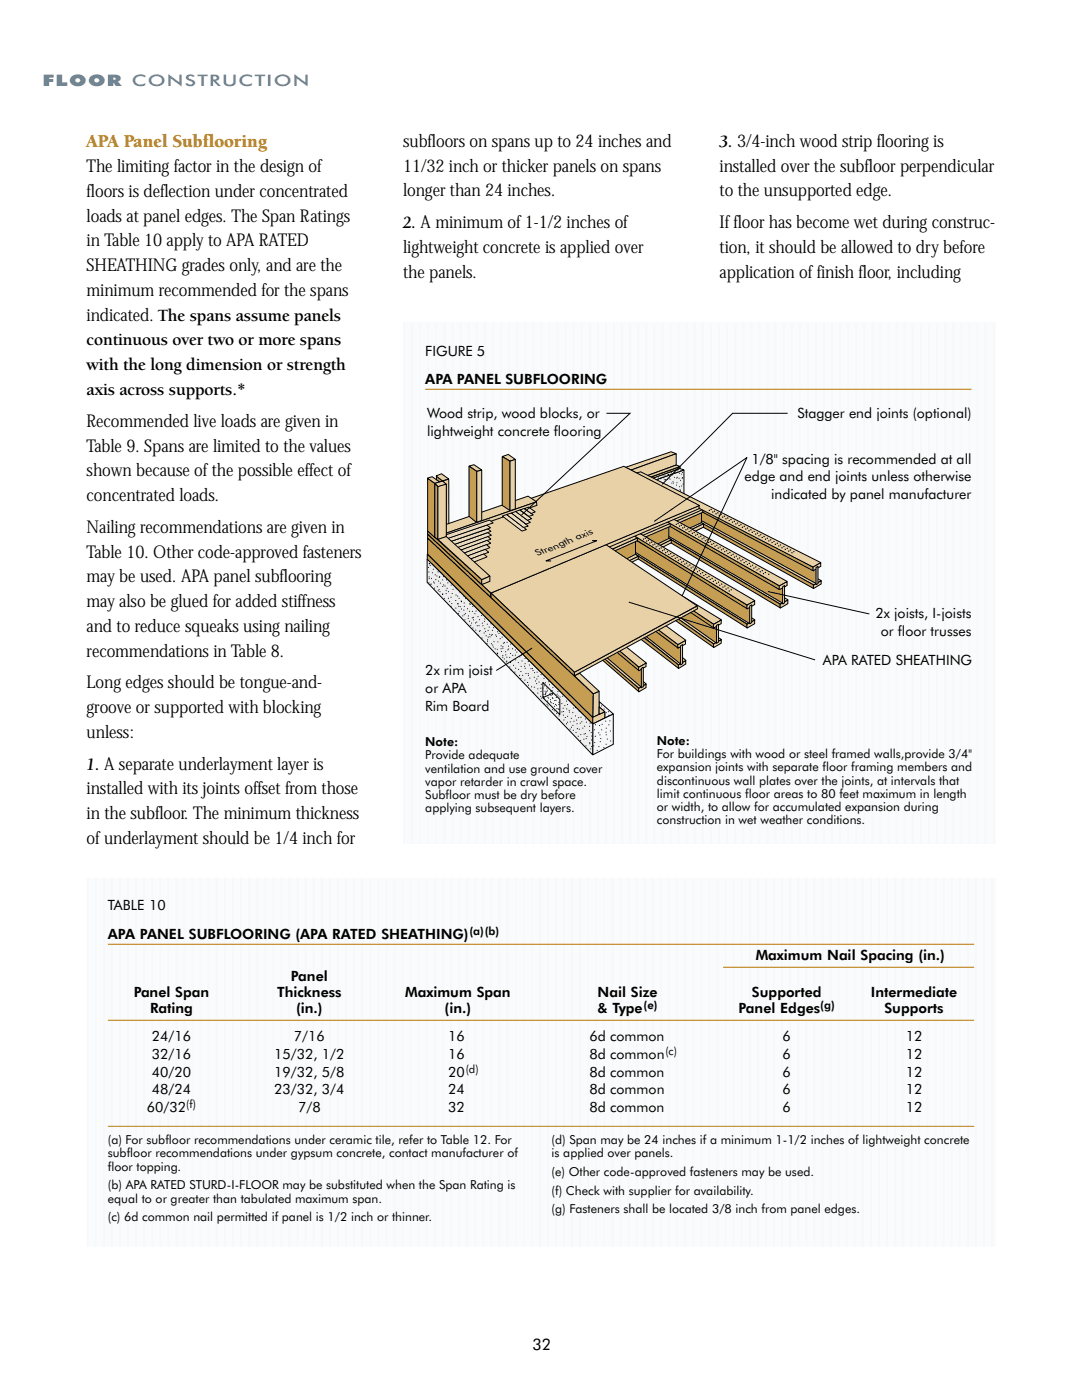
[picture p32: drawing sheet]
<svg xmlns="http://www.w3.org/2000/svg" width="216mm" height="279mm" viewBox="0 0 216 279" stroke-linecap="round" stroke-linejoin="round" font-family="sans-serif">
<defs><g id="words">
<text font-size="3.7" fill="#b87300" x="17.3" y="29.4">APA Panel Subflooring</text>
<g font-size="3.5">
<text x="80.4" y="29.3">subfloors on spans up to 24 inches and</text>
<text x="143.6" y="29.3">3. 3/4-inch wood strip flooring is</text>
<text x="17.3" y="34.4">The limiting factor in the design of</text>
<text x="80.4" y="34.2">11/32 inch or thicker panels on spans</text>
<text x="143.6" y="34.2">installed over the subfloor perpendicular</text>
<text x="17.3" y="39.3">floors is deflection under concentrated</text>
<text x="80.4" y="39.2">longer than 24 inches.</text>
<text x="143.6" y="39.2">to the unsupported edge.</text>
<text x="17.3" y="44.3">loads at panel edges. The Span Ratings</text>
<text x="80.4" y="45.5">2. A minimum of 1-1/2 inches of</text>
<text x="143.6" y="45.5">If floor has become wet during construc-</text>
<text x="17.3" y="49.2">in Table 10 apply to APA RATED</text>
<text x="80.4" y="50.5">lightweight concrete is applied over</text>
<text x="143.6" y="50.5">tion, it should be allowed to dry before</text>
<text x="17.3" y="54.1">SHEATHING grades only, and are the</text>
<text x="17.3" y="59.1">minimum recommended for the spans</text>
<text x="80.4" y="55.4">thepanels.</text>
<text x="143.6" y="55.4">application of finish floor, including</text>
<text x="17.3" y="64">indicated. The spans assume panels</text>
<text x="17.3" y="68.9">continuous over two or more spans</text>
<text x="17.3" y="73.9">with the long dimension or strength</text>
<text x="17.3" y="78.8">axis across supports.*</text>
<text x="17.3" y="85.2">Recommended live loads are given in</text>
<text x="17.3" y="90.1">Table 9. Spans are limited to the values</text>
<text x="17.3" y="95.1">shown because of the possible effect of</text>
<text x="17.3" y="100">concentrated loads.</text>
<text x="17.3" y="106.3">Nailing recommendations are given in</text>
<text x="17.3" y="111.3">Table 10. Other code-approved fasteners</text>
<text x="17.3" y="116.2">may be used. APA panel subflooring</text>
<text x="17.3" y="121.2">may also be glued for added stiffness</text>
<text x="17.3" y="126.1">and to reduce squeaks using nailing</text>
<text x="17.3" y="131">recommendations in Table 8.</text>
<text x="17.3" y="137.4">Long edges should be tongue-and-</text>
<text x="17.3" y="142.3">groove or supported with blocking</text>
<text x="17.3" y="147.3">unless:</text>
<text x="17.3" y="153.6">1. A separate underlayment layer is</text>
<text x="17.3" y="158.6">installed with its joints offset from those</text>
<text x="17.3" y="163.5">in the subfloor. The minimum thickness</text>
<text x="17.3" y="168.4">of underlayment should be 1/4 inch for</text>
</g>
<text font-size="3.2" fill="#508eb9" x="8.5" y="17.1">FLOOR CONSTRUCTION</text>
<text font-size="3.2" x="106.3" y="269.5">32</text>
<g font-size="2.8">
<text x="84.9" y="71">FIGURE 5</text>
<text x="84.9" y="76.6">APA PANEL SUBFLOORING</text>
<text x="85.2" y="83.5">Wood strip, wood blocks, or</text>
<text x="159.1" y="83.4">Stagger end joints (optional)</text>
<text x="85.2" y="87">lightweight concrete flooring</text>
<text x="149.9" y="92.6">1/8&quot; spacing is recommended at all</text>
<text x="148.6" y="96.1">edge and end joints unless otherwise</text>
<text x="153.9" y="99.6">indicated by panel manufacturer</text>
<text x="174.7" y="123.4">2x joists, I-joists</text>
<text x="175.7" y="126.9">or floor trusses</text>
<text x="84.9" y="134.8">2x rim joist</text>
<text x="164.2" y="132.8">APA RATED SHEATHING</text>
<text x="84.9" y="138.3">or APA</text>
<text x="84.9" y="141.8">Rim Board</text>
<text x="21.5" y="181.7">TABLE 10</text>
<text x="21.5" y="187.3">APA PANEL SUBFLOORING (APA RATED SHEATHING)</text>
<text x="150.8" y="191.6">Maximum Nail Spacing (in.)</text>
<text x="58.1" y="195.8">Panel</text>
<text x="26.7" y="199">Panel Span</text>
<text x="29.9" y="202.2">Rating</text>
<text x="55.3" y="199">Thickness</text>
<text x="59.1" y="202.2">(in.)</text>
<text x="80.8" y="199">Maximum Span</text>
<text x="88.7" y="202.2">(in.)</text>
<text x="119.2" y="202.2">&amp; Type</text>
<text x="119.2" y="199">Nail Size</text>
<text x="147.4" y="202.2">Panel Edges</text>
<text x="150" y="199">Supported</text>
<text x="173.8" y="199">Intermediate</text>
<text x="176.5" y="202.2">Supports</text>
<text x="30.3" y="207.8">24/16</text>
<text x="58.7" y="207.8">7/16</text>
<text x="89.4" y="207.8">16</text>
<text x="117.7" y="207.8">6d common</text>
<text x="156.2" y="207.8">6</text>
<text x="180.7" y="207.8">12</text>
<text x="30.3" y="214.9">40/20</text>
<text x="30.3" y="211.3">32/16</text>
<text x="54.7" y="214.9">19/32, 5/8</text>
<text x="54.7" y="211.3">15/32, 1/2</text>
<text x="89.4" y="214.9">20</text>
<text x="89.4" y="211.3">16</text>
<text x="117.7" y="214.9">8d common</text>
<text x="117.7" y="211.3">8d common</text>
<text x="156.2" y="214.9">6</text>
<text x="156.2" y="211.3">6</text>
<text x="180.7" y="214.9">12</text>
<text x="180.7" y="211.3">12</text>
<text x="29.3" y="221.9">60/32</text>
<text x="30.3" y="218.4">48/24</text>
<text x="54.7" y="218.4">23/32, 3/4</text>
<text x="59.5" y="221.9">7/8</text>
<text x="89.4" y="221.9">32</text>
<text x="89.4" y="218.4">24</text>
<text x="117.7" y="221.9">8d common</text>
<text x="117.7" y="218.4">8d common</text>
<text x="156.2" y="221.9">6</text>
<text x="156.2" y="218.4">6</text>
<text x="180.7" y="221.9">12</text>
<text x="180.7" y="218.4">12</text>
</g>
<g font-size="2.5">
<text x="84.9" y="148.9">Note:</text>
<text x="131.1" y="148.6">Note:</text>
<text x="84.9" y="151.5">Provide adequate</text>
<text x="84.9" y="154.2">ventilation and use ground cover</text>
<text x="131.1" y="151.3">For buildings with wood or steel framed walls,provide 3/4&quot;</text>
<text x="131.1" y="153.9">expansion joints with separate floor framing members and</text>
<text x="84.9" y="156.8">vapor retarder in crawl space.</text>
<text x="84.9" y="159.5">Subfloor must be dry before</text>
<text x="131.1" y="156.6">discontinuous wall plates over the joints, at intervals that</text>
<text x="131.1" y="159.2">limit continuous floor areas to 80 feet maximum in length</text>
<text x="131.1" y="161.9">or width, to allow for accumulated expansion during</text>
<text x="84.9" y="162.1">applying subsequent layers.</text>
<text x="131.1" y="164.5">construction in wet weather conditions.</text>
<text x="21.5" y="228.4">(a) For subfloor recommendations under ceramic tile, refer to Table 12. For</text>
<text x="21.5" y="231">subfloor recommendations under gypsum concrete, contact manufacturer of</text>
<text x="21.5" y="233.6">floor topping.</text>
<text x="110.1" y="228.4">(d) Span may be 24 inches if a minimum 1-1/2 inches of lightweight concrete</text>
<text x="110.1" y="231">is applied over panels.</text>
<text x="21.5" y="237.3">(b) APA RATED STURD-I-FLOOR may be substituted when the Span Rating is</text>
<text x="21.5" y="240">equal to or greater than tabulated maximum span.</text>
<text x="110.1" y="234.7">(e) Other code-approved fasteners may be used.</text>
<text x="110.1" y="238.4">(f) Check with supplier for availability.</text>
<text x="21.5" y="243.7">(c) 6d common nail permitted if panel is 1/2 inch or thinner.</text>
<text x="110.1" y="242.1">(g) Fasteners shall be located 3/8 inch from panel edges.</text>
</g>
<g font-size="2.3">
<text x="93.7" y="186.6">(a)(b)</text>
<text x="128.4" y="201.5">(e)</text>
<text x="163.7" y="201.5">(g)</text>
<text x="92.9" y="214.2">(d)</text>
<text x="132.8" y="210.6">(c)</text>
<text x="37.2" y="221.2">(f)</text>
</g>
<text font-size="1.8" x="107.3" y="111" transform="rotate(-22 107.3 111)">Strength axis</text>
</g></defs>
<path d="M80.6 64.3h118.1v104h-118.1z" fill="#fafbfc"/>
<g fill="none" stroke="#f7f8fa" stroke-width=".35">
<path d="M80.6 64.3v104M82.2 64.3v104M83.9 64.3v104M85.5 64.3v104M87.1 64.3v104M88.7 64.3v104M90.3 64.3v104M91.9 64.3v104M93.5 64.3v104M95.1 64.3v104M96.7 64.3v104M98.4 64.3v104"/>
<path d="M100 64.3v104M101.6 64.3v104M103.2 64.3v104M104.8 64.3v104M106.4 64.3v104M108 64.3v104M109.6 64.3v104M111.2 64.3v104M112.9 64.3v104M114.5 64.3v104M116.1 64.3v104M117.7 64.3v104"/>
<path d="M119.3 64.3v104M120.9 64.3v104M122.5 64.3v104M124.1 64.3v104M125.7 64.3v104M127.4 64.3v104M129 64.3v104M130.6 64.3v104M132.2 64.3v104M133.8 64.3v104M135.4 64.3v104M137 64.3v104"/>
<path d="M138.6 64.3v104M140.2 64.3v104M141.9 64.3v104M143.5 64.3v104M145.1 64.3v104M146.7 64.3v104M148.3 64.3v104M149.9 64.3v104M151.5 64.3v104M153.1 64.3v104M154.8 64.3v104M156.4 64.3v104"/>
<path d="M158 64.3v104M159.6 64.3v104M161.2 64.3v104M162.8 64.3v104M164.4 64.3v104M166 64.3v104M167.6 64.3v104M169.3 64.3v104M170.9 64.3v104M172.5 64.3v104M174.1 64.3v104M175.7 64.3v104"/>
<path d="M177.3 64.3v104M178.9 64.3v104M180.5 64.3v104M182.1 64.3v104M183.8 64.3v104M185.4 64.3v104M187 64.3v104M188.6 64.3v104M190.2 64.3v104M191.8 64.3v104M193.4 64.3v104M195 64.3v104"/>
<path d="M196.6 64.3v104M198.3 64.3v104"/>
</g>
<path d="M130.8 105.8l.9-.6 25.6 14.5-1.6 .9z" fill="#e9d1a7" stroke="#000" stroke-width=".2"/>
<g fill="#c59e53" stroke="#000" stroke-width=".2">
<path d="M133 105l1.2-.8 22.1 13.1v3.2l-24.1-14.2z"/>
<path d="M132.9 103.9l22.7 13-.1 .8-22.6-13.1z"/>
<path d="M131.2 106.8l.7-.3 23.8 14.1v.7z"/>
</g>
<g fill="#e9d1a7" stroke="#000" stroke-width=".2">
<path d="M131.2 109.1l2.7-1.4v.6l-2.4 1.3z"/>
<path d="M130.5 108.5l2.5-1.3 .9 .5-2.7 1.4z"/>
</g>
<path d="M128.2 106.7l5.3-2.4v3.2l-2.5 1.2z" fill="#c59e53" stroke="#000" stroke-width=".2"/>
<g fill="#e9d1a7" stroke="#000" stroke-width=".2">
<path d="M128.2 106.7l5.5-2.3v.7l-5.1 2.2z"/>
<path d="M124.7 109.3l1.2-.7 24.7 15.1-1.5 .9z"/>
<path d="M138.7 102.7l25.2 13.2-1.5 .9-24.3-13.2z"/>
</g>
<g fill="#c59e53" stroke="#000" stroke-width=".2">
<path d="M139.1 100.7l23.9 12.3-.1 3.5-23.9-13.1 .7-1.4z"/>
<path d="M137 103.4l.8-.3 24.5 13.6v.7z"/>
<path d="M134.8 104.6l5.2-2.4v3.2l-2.5 1.2z"/>
</g>
<path d="M134.7 104l5.6-2.5-.1 .7-4.7 2.2z" fill="#e9d1a7" stroke="#000" stroke-width=".2"/>
<path d="M124.2 109l24.9 15.6v.7l-24.8-15.7z" fill="#c59e53" stroke="#000" stroke-width=".2"/>
<path d="M118.3 144.5l4.1-2v6l-4.1 2.2z" fill="#f7f7f7" stroke="#000" stroke-width=".2"/>
<path d="M85.2 111.6l33.1 32.9v6.2l-33.1-34.5z" fill="#eee" stroke="#000" stroke-width=".2"/>
<g fill="#f7f7f7" stroke="#000" stroke-width=".2">
<path d="M119.5 140l2.9 2.5-1.7 .8v-1.2l-1.2-1z"/>
<path d="M108.3 136.2l3.4 3.4v3l-3.4-3.4z"/>
</g>
<path d="M110.4 138.3l-2.1 .9" fill="none" stroke="#000" stroke-width=".2"/>
<path d="M118.1 150.4l-.3-.5 .2-.1 .1-.3h-.7v-.2h.3a.42 .42 0 0 0 .4-.6l-.6 .2a.63 .63 0 0 1-.8-.2l.2-.2 .6 .1 .7-.4v-.2l-.9 .3v-.2a.72 .72 0 0 0 .7-.5h-1v-.2l.2-.1a.61 .61 0 0 0 .9-.4v-.2l-.4 .1v-.2l.3-.4-.1-.2h-.3l-.2 .2a.53 .53 0 0 1-.8 .1l.2-.3h.6l.5-.4 .2-.3-.1-.3-1.7 .2-.1 1.2 .9 .1 .3 .2v.3l-1-.1 .2 1.1a.55 .55 0 0 1-.8-.2l.3-.1a.98 .98 0 0 0-.8-.8l-.3-.4 1 .1v-.3l-.4-.1h-1.2l-.3-.1v-.2l.1-.1h1.4a.65 .65 0 0 1 .3-.8l.8-.1a.79 .79 0 0 0 1.1-.6 .35 .35 0 0 1-.4-.5h-.4a.56 .56 0 0 1-.2 .6 .56 .56 0 0 1-.7-.1l-.3-.1-.3 .5h-.2l-.1 .7h-.9l-.5 .1h-.3v-.5l.3 .3 .2-.1v-.2h-.8l-.2-.6h.7v-.3l-1 .2-.3-.3a.58 .58 0 0 1 .5-.4 .58 .58 0 0 1 .5 .3l.7 .3 .1 .2h-.2l-.1 .3 .4 .1 .3 .3 .1-.1 .1-.5 .5-.2a.54 .54 0 0 0-.4-.5 .54 .54 0 0 0-.6 .2l-.1-.3h1.5l-.1 .3h.3l1 .1v-.5l-.4-.2h-.2v.1h-.4v-.8h-.3v.5h-.2l.2-1.3h-.3l-.6 1.1 .2 .4h-1.1v.2l-.3-.1a.86 .86 0 0 0-1.5 .2h-.3l-.1-.4h.5a.63 .63 0 0 0 .3-.9h.3a.64 .64 0 0 0 .7 .5 .64 .64 0 0 0 .6-.5l.5-.2a.72 .72 0 0 0 .3-1.2l-.3-.2-.3 .2 .3 .2v.7l-1.5 .4 .2-.3a.66 .66 0 0 0 .5-.9h-.3l-.3 .4h-.6v.3l-.4 .3a.55 .55 0 0 0 .8-.3v.1l-.7 .2-.1 .6-.9 .4-.2-.3 .2-.4-.7-.1 .3-.2v-.2l-1-.2 .1-.1h.4v-.2l-.3-.1a.56 .56 0 0 1-.7-.4l.1-.2 .2 .2v-.3l-.7-.2v.3l.1-.1-.5-.1-.1-.2 .2-.4-.6-.7-.3 .3-.2-.4 .4-.1v-.3l-.7-.1v-.2l.1-.1a.68 .68 0 0 0 .6-1h-.3a.55 .55 0 0 0 .3 .8l.2-.7-.1-.9a.52 .52 0 0 1 .2-.5 .52 .52 0 0 1 .6 0l.1 .5 .7-.2 .1 .8 .4 .2 .1 .5 .5 .1v.4a.76 .76 0 0 0 1 .2v-.1h-.2l-.2 .5h.9l-.5 .3a.62 .62 0 0 1 .3 .8l.2 .6-.3 .7h.5l.1-.1a.52 .52 0 0 0 .8-.4 .51 .51 0 0 0-.5-.3 .51 .51 0 0 0-.5 .3l.9-.1a.72 .72 0 0 0-.7-1l-.2-.4a.54 .54 0 0 0-.5-.7l-.7-1-.8-.2a1.57 1.57 0 0 0-.9-1.3l-.3-.1a.52 .52 0 0 0-.3-.6 .52 .52 0 0 0-.7 .3h-.3a.58 .58 0 0 0-.2 .8l-.3 .8v.6l-.9 .3-.2-.2 .3-.1 .3-.4-.2-.6h.2l.1-.4-.1-1.5h.8l.5 .2 .1-.2-.1-.4h-.5v-.6h-.2a.3 .3 0 0 0-.2 .5h-.5l-.2 1.3a.52 .52 0 0 0 .7-.3 .59 .59 0 0 1 .1 .9h-.5a1.03 1.03 0 0 0-.8 1 .44 .44 0 0 1-.5-.2 .44 .44 0 0 1 0-.5l.2-.5a1.86 1.86 0 0 1 1-1.9 .49 .49 0 0 0 0-.8h-.1l-.1 .3h-.2a.61 .61 0 0 0-.5 .8 .96 .96 0 0 0-.5 1.3v.3h-.5l-.4-.3v-.1l.6-.1-.1-.2-1.1-.2-.5-.7 .6 .2 .2-.5 .2 .2v.5h.6l.1-.8h-.3v.3h.7l.1-.2v-.7a.61 .61 0 0 0 .6-.4 .61 .61 0 0 0-.3-.7h-.1l-.1 .3 .2 .2 .6 .1 .1 .2a3.2 3.2 0 0 1-2 0v.4l-.2 .2-1 .2-.5-.2-.1 .3a.43 .43 0 0 0 .7 0l.1-.8 .3-.1a1.15 1.15 0 0 0 1.1-.5l.4-.1 .1-.9-.4 .2-.2-.6h-.2a.67 .67 0 0 0 .2 1l-.6-.1-.1 .7-.6-.1v.2l-.3 .2-1.2-.1-.1 .3 .1 .2a.59 .59 0 0 0 .6-.4 .59 .59 0 0 0-.2-.6v-.3l.5 .1a.76 .76 0 0 0 .8-.9l.3 .1v.3l.3-.2a.56 .56 0 0 0 .2-.5 .56 .56 0 0 0-.4-.5l-.1-.4-.4 .1-.1 .2 .2 .4-.6 .1v.4l-.3 .1a.71 .71 0 0 0-1 .4l.1 .1 .6 .1-.2-.3a.58 .58 0 0 0-.6 .4 .58 .58 0 0 0 .2 .6h-.5l-.2-.7-.1-.4h.3v-.2a.66 .66 0 0 1-.9-.4h.2v.6a.58 .58 0 0 0 .9 .1l.2-1.6a1.32 1.32 0 0 1 .8 .9l.3-.1v-.4l-.5-.5h.4l.4-.2 .1 .1v.1h-.4l-.2-1.3a.98 .98 0 0 0-.5 1.3l.1 .2-.3-.1a.56 .56 0 0 0-.6 0 .56 .56 0 0 0-.3 .6l.1 .3 .2-.2h-.6v-.3a.99 .99 0 0 0 .7-1.4l.1-.2h.3l.2-.3-.2-.5-.4-.2a1.11 1.11 0 0 0 .4 1.4 1.67 1.67 0 0 1-1.6-.2h-.3a.58 .58 0 0 0 .3 .8 .58 .58 0 0 0 .8-.3v.1a1.23 1.23 0 0 0-.7 1.7l-.2-1h-.5l-.8-.4v-.4h.2a.63 .63 0 0 0 .8 .7 1.89 1.89 0 0 0-.1-1.5h.5a.73 .73 0 0 0 .9-.4 .73 .73 0 0 0-.2-.9v.5h-.3l-.2-1.1-.2-.1a.99 .99 0 0 0 0 1.3h.2l-.7-.2a.47 .47 0 0 0-.7 .1l.3 .4 1.3 .4 .1 .3-1.4-.2-.2 .5-2-2.1h-.4a1.97 1.97 0 0 0 1.7 1.6l-.1 .6 .3 .1 .1-.5-.1-1.1-.3-.6 .3-.4a.5 .5 0 0 1 .7-.3l.1 .2-.1 .2h.6a.71 .71 0 0 0-.1-.8 .71 .71 0 0 0-.8-.3h-.3h.2a.33 .33 0 0 0 .3-.5 1.05 1.05 0 0 0-.4 1.3l-.3 .1-.3-.2-.4-.5-.2-.7h-.2a1.55 1.55 0 0 0-.1 1.3l-.2 .2-.8-.2-.2 .3 .1 .1h.5l.3-.8a.93 .93 0 0 0 1.1 0 .93 .93 0 0 0 .3-1.1v-.3l-.2-.1 .3 .2v.4h-.3l-.2-.2-.2-1.4h-.2l-.1 .2v.7a3.7 3.7 0 0 1-.3 2.8 .65 .65 0 0 0 .7 .8 1.81 1.81 0 0 0-1.4-2.4l-1.2 .3v.2h.4a.49 .49 0 0 0-.2-.8h.3l.9 .3 .1-.4-.4-.2-.1-.3 .1-.2 .2 .3a.55 .55 0 0 0 .6-.3 .55 .55 0 0 0-.1-.7v-.8h-.2l-.3 .4 .2 .8-1 .1-.1 .3 .1 .3a.64 .64 0 0 1-1.1 .2l.4-.1v-.3h-.7l-.2-.1v-.2l.2-.2 .7 .2 .2-.8h.2l.1 .8 .1-.6h.4l.1-1 .4-.1v.2a.36 .36 0 0 1-.5-.2 .46 .46 0 0 0-.3-.7 .52 .52 0 0 0-.4 .4 .52 .52 0 0 0 .2 .5l-.3 .1a.44 .44 0 0 0-.6 .2 .44 .44 0 0 0 .2 .6l-.2 .3-.4-.2a.58 .58 0 0 0-.9-.3v.4h.5l.1-.8a.47 .47 0 0 0 .5-.7l.1-.1 .6 .1a.64 .64 0 0 0 .3-.7 .64 .64 0 0 0-.7-.5l.4 .6h-.4l-.1-.3h-.4a1.49 1.49 0 0 0 .9 1.8l-2.2-.2 .1-.5 .2 .1 .1 .3 .6-.1a.87 .87 0 0 0-.1-1 1.04 1.04 0 0 1 .6-1l.2-.2-.1-.2-.5-.3-.1 .3v.4l-.7 .4-.6 .1-.3 .7a.48 .48 0 0 0-.1 .5 .48 .48 0 0 0 .4 .3l-.1-1.3h.2v.2a.47 .47 0 0 0 .5 .6l.1-.8a1.23 1.23 0 0 0-.4-1.1v-.3l.5-.3 .5-.1 .1 .3h-.3l-.2-.2a.64 .64 0 0 0-.7-.7 .64 .64 0 0 0-.5 .9l.1 1-.9 .2a.55 .55 0 0 0-.2 .7 .55 .55 0 0 0 .7 .3 .75 .75 0 0 0-.1-1.1v-2.5h1h-.3a.83 .83 0 0 0-1 .7l-.3 .7 .9 .5h.4v-.3l-.4-.4-.4-.1a1.01 1.01 0 0 0-.6 1.3l.2-.1v.4l-.3 .1-.9-.8 .3-.2 .3 .4-.2-.9 .5-.1 .1-.4-.2-.1a.52 .52 0 0 1 0-.6 .52 .52 0 0 1 .6-.2l.7-.7v.4l-.2-.1a.64 .64 0 0 1-.5-.8l-.1-.1-.4 .2-.1 .3 .2 .3-.7 .3a.74 .74 0 0 0 .9 .8v.4a1.21 1.21 0 0 1-1.3-.2l-.1 .4h.2v.6h-.2l-.8-1.1 .7-.1v-.4l-.2-.1a.56 .56 0 0 1 .4-.6 .56 .56 0 0 1 .6 .2l.1-1.7-.4 1.1-.7 .1v.4l-.3 .2-.2 .6-.2 .1-.6-.3v-.2l.5-.1v-.8h-.2v.3h.3l.3-.8h.3v.2l.6-.5v-.4h-.3v.2l.1-.3a.68 .68 0 0 0-.6-.7 .68 .68 0 0 0-.7 .4l-.5 .5v.3a.67 .67 0 0 0 .8 0 .67 .67 0 0 0 .3-.5l-.8 .6-.2 .6-.5 .4v.2l.4-.1v-.2l-.7-.4-.2-.3h.2l.5 .3-.1-.3-1-.1-.1-.4h.3l.1 .2 .5-.1-.1-.5 .7-.1a.48 .48 0 0 0-.3-.7 .48 .48 0 0 0-.6 .5l.9-.1 .6-.2v-.7l-.1-.1h-.3v.2l.6 .3 .1 .1-.5 .1a.84 .84 0 0 1-.5-1.1l-.1-.3h-.4l-.3 .4 .5 .6h-.6l-.4 .1 .2 1.1h.1l-.8 .1v.2l.1-.3h-.3l-.5-.4v-.1l.2-.1 .7 .1-.3-.6a.43 .43 0 0 1-.1-.5 .43 .43 0 0 1 .4-.2l.2 .2-.1 .2v-.2l.4-.2a.48 .48 0 0 0 .5-.4 .48 .48 0 0 0-.5-.5l-.1 .4a.94 .94 0 0 0 1.1 .1l.2 .1-.5-.5-.8-.6a.31 .31 0 0 0-.6-.1l-.2-.2 .2-.6a.85 .85 0 0 0-1.3 0h.1l.2-.5v-.6h-.1l-.2 .4 .8 .1v.2a.44 .44 0 0 1-.5 .5l-.2 .2 .1 .3h.3l-.3 .7 .1 .2 .3 .1 .3-.2v-.5l.2 .5h.5v.2l-.2 .1a.64 .64 0 0 0-.9 .4h-.1l-.3-.5a.52 .52 0 0 0 0 .6 .52 .52 0 0 0 .5 .3 .53 .53 0 0 1-.2 .8l-.2-.1-.1-.4a.68 .68 0 0 1 .5 .8l.3 .3 .5-.4-.1-.4-.7-.5 .1-.2 .7-.2 .1-.3M118.5 148.9l-.1 .2 .3 .2v.3a.76 .76 0 0 0 1.1 0l.7-.4v-.4a.66 .66 0 0 1-1 .1l-.1-.4-.7-.1v-.5l2.1 .2 .1 .4a.62 .62 0 0 0 .9-.1 1.04 1.04 0 0 0-.3-1.3l-.3 .4a.41 .41 0 0 1-.7-.1l-1.5-.2v-.3h-.2a.29 .29 0 0 1 .1-.4 .29 .29 0 0 1 .4 .2h.6l.4 .2a.56 .56 0 0 0 .8-.4l.7-.1v-.6l-.2-.3-.3 .1-.3 .5-1.5 .2-1-.3v-.3l.4-.1 1.2 .1a.69 .69 0 0 0 1-.2 3.4 3.4 0 0 0-2.6-.8l1.3-.3 .1 .2h.9v.1l.9-.1-.1-.3-.5-.1-.2-.2a.48 .48 0 0 1 .5-.6l.1 .1 .7 1.6M119.7 140.2v.8l.4-.4v.6l.2 .1 .2-.3 .1 .7h.5l-.2 1.3 .5-.2a.45 .45 0 0 0 .4-.2 .45 .45 0 0 0 .1-.5l-.5-.1v.4h.2" fill="none" stroke="#000" stroke-width=".2" stroke-dasharray=".1 1.4"/>
<path d="M108.4 139v-.2h.4l-.4-.2h.8a.55 .55 0 0 1-.8-.3l1 .2-.9-.4v-.3l.9 .5 .5 .1-1.3-.7-.3-.2v-.2a2.41 2.41 0 0 1 1.5 .9h.1a1.84 1.84 0 0 0-1.4-1.1l-.1-.1 .3-.2-.3-.1v-.2M108.6 139.3l.3 .1 .1-.3h.3v.1l-.3 .2v.1h.3l.2-.4a.37 .37 0 0 1 .5-.3h-.1v.2h.3l.1-.4h.2a.48 .48 0 0 1-.1 .6 .48 .48 0 0 1-.6 .1v.1h1v-.3l.5 .3v.2h-.3l-.1 .2 .3 .1 .3-.1v.4h-.2l-.1 .3 .1 .2 .3-.1v.3a.36 .36 0 0 1-.4 0 .36 .36 0 0 1-.1-.4v-.2l-.4-.4a.64 .64 0 0 0-1.1-.2h-.5v.2l.5 .1v.3h.2v-.2l.5-.2v.3h-.3l-.1 .5 .4-.1 .2-.5 .3 .2v.3l-.4 .1v.3h.3v.5l.4-.1 .1 .5a.49 .49 0 0 0 .2-.7h-.2h.3l.1 .2v.9" fill="none" stroke="#000" stroke-width=".2" stroke-dasharray=".1 1.1"/>
<path d="M125.6 107.2l24.1 13.7v3.6l-24.2-15.1z" fill="#c59e53" stroke="#000" stroke-width=".2"/>
<path d="M133.3 122.2l2.3 .1 8.4 5.3-1.6 .9z" fill="#e9d1a7" stroke="#000" stroke-width=".2"/>
<path d="M134.1 122l2.7-.9 6.3 4v3.4z" fill="#c59e53" stroke="#000" stroke-width=".2"/>
<path d="M127 126l2.5-.3 7.4 6.1-1.5 .9z" fill="#e9d1a7" stroke="#000" stroke-width=".2"/>
<path d="M127.8 126.1l3.4-1 4.7 3.2v4.3z" fill="#c59e53" stroke="#000" stroke-width=".2"/>
<path d="M119.6 130.8l1.9-.3 7.5 6-1.5 .9z" fill="#e9d1a7" stroke="#000" stroke-width=".2"/>
<path d="M120.6 130.8l2.6-1.4 5 4-.2 3.7z" fill="#c59e53" stroke="#000" stroke-width=".2"/>
<path d="M130.4 95.9l6.1-2.1v5.2z" fill="#eee" stroke="#000" stroke-width=".2"/>
<path d="M124.8 93.3l9.1-3.1 1 .4-9 3.2z" fill="#e9d1a7" stroke="#000" stroke-width=".2"/>
<path d="M131.3 95.7l-.2 .4h.2l.5-.5 .2-.1-.7 .7 .5 .2a1.06 1.06 0 0 1 .7-1.1 1.16 1.16 0 0 0-.3 1.4l.6-1.6 .2 .2-.2 .4-.3 1.2h.2l.3-1a.67 .67 0 0 0 .3-.8l-.1 .1h.3l.3-.2a.42 .42 0 0 1 .3 .5 .51 .51 0 0 0-.6 .6 .46 .46 0 0 0 .7 .1 .46 .46 0 0 0 0-.7h-.8l-.3 1.3 .4-.2 .4-.4 .2 .3-.2 .3-.5 .1-.1 .2a.53 .53 0 0 0 .8-.1l.1 .3a.64 .64 0 0 0 .2 .8 .92 .92 0 0 0 0-1.5v-.2l.3-.2a1.48 1.48 0 0 0 .5-1.3 .57 .57 0 0 0-.8-.3 .57 .57 0 0 0-.3 .9l.2 .1 .3-.2a.9 .9 0 0 1 1.2-.9 1.51 1.51 0 0 1-1 1.1l.2 .2 1 .2a.67 .67 0 0 1-.8 .3 .48 .48 0 0 0-.5 .3 .48 .48 0 0 0 .2 .5l.3-.7 .4 .2a.69 .69 0 0 1-.5 1l-.1 .2 .2 .4a.39 .39 0 0 0 .2-.6h.3l.1 .5a.51 .51 0 0 0 .2 .8 .44 .44 0 0 0 .3-.5 .44 .44 0 0 0-.4-.4l-.2-.3 .1-.1 .3 .1a.42 .42 0 0 0 .1-.6 .42 .42 0 0 0-.6-.1 .51 .51 0 0 1 .7-.4 .52 .52 0 0 0-.1-.8 .38 .38 0 0 0-.2-.5 .38 .38 0 0 0-.5 .3h.4l.3-.3a.33 .33 0 0 0 .2-.3 .33 .33 0 0 0-.3-.3h-.1l-.2-.5 .5-.2 .1 .1a2 2 0 0 0-.9 1.4l.4-.4" fill="none" stroke="#000" stroke-width=".2" stroke-dasharray="0 1.4"/>
<path d="M129.2 95.4l6.5-2.3v.4l-6 2.2z" fill="#c59e53" stroke="#000" stroke-width=".2"/>
<path d="M129.7 95.7l6-2.2 .8 .3-6.1 2.1z" fill="#f7f7f7" stroke="#000" stroke-width=".2"/>
<g fill="#e9d1a7" stroke="#000" stroke-width=".2">
<path d="M125.9 93.8l9-3.2v2.2l-6.4 2.4z"/>
<path d="M128.5 95.2l6.4-2.4 .8 .3-6.5 2.3z"/>
</g>
<path d="M130.6 95.4l.4 .2 .1-.1-.2-.2 .8 .1-.3-.3 .6 .2-.2-.3 .5 .1 .1-.1-.3-.1 .4-.2v.3h.2v-.3h.2v.3l.3-.1 .1-.1h-.3l-.1-.2 .5-.2-.2 .2 .5 .1-.2-.4h.4v.3l-.1-.2h.5l-.3-.2 .4-.1h-.2a.32 .32 0 0 0 .2 .3 .32 .32 0 0 0 .3-.2h-.2v-.2l.3-.1v.3h.2v-.4l.2 .3 .1-.2 .2 .1-.2-.3a.63 .63 0 0 0 .9 .1l-.6-.1 .2-.1" fill="none" stroke="#000" stroke-width=".2" stroke-dasharray="0 1.4"/>
<g fill="#e9d1a7" stroke="#000" stroke-width=".2">
<path d="M137.4 105.5l2.6-1.2 .4 .2-2.8 1.4z"/>
<path d="M137.6 105.9l2.8-1.4v.7l-2.9 1.4z"/>
<path d="M124.6 112.3l2.8-1.3v.6l-2.8 1.4z"/>
<path d="M124 111.6l2.6-1.1 .8 .5-2.8 1.3z"/>
</g>
<g fill="#c59e53" stroke="#000" stroke-width=".2">
<path d="M122.1 109.4l4.7-1.8v3l-2.3 1.2z"/>
<path d="M140.2 101.5l22.1 11.7v.7l-22-11.7z"/>
</g>
<path d="M121.7 109.8l5.5-2.4v.5l-5.2 2.3z" fill="#e9d1a7" stroke="#000" stroke-width=".2"/>
<g fill="#c59e53" stroke="#000" stroke-width=".2">
<path d="M126.6 125.7l8.8 7v.7l-9.1-7z"/>
<path d="M119.1 130.8l.4-.3 8 6.9v.7z"/>
<path d="M133 122.6l.8-.2 8.6 6.1v.7z"/>
<path d="M136.3 121.2l.8-.3 5.3 3.7v.7z"/>
<path d="M127.2 123.3l.9-.4 7.2 5.7v.7z"/>
</g>
<g fill="#e9d1a7" stroke="#000" stroke-width=".2">
<path d="M127.8 123l1.9-.4 7.2 5.2-1.6 .8z"/>
<path d="M120.4 127.3l1.9-.3 6.7 5.3-1.5 .9z"/>
</g>
<path d="M119.6 127.2l.7-.2 7.2 6.2v.7z" fill="#c59e53" stroke="#000" stroke-width=".2"/>
<path d="M134.1 119.1l1.7-.4 8.2 5-1.6 .9z" fill="#e9d1a7" stroke="#000" stroke-width=".2"/>
<path d="M127.2 107.2l21.9 13.6v.7l-21.9-13.6z" fill="#c59e53" stroke="#000" stroke-width=".2"/>
<g fill="#e9d1a7" stroke="#000" stroke-width=".2">
<path d="M121.1 108.9l5.1-2.2 1 .7-5.5 2.4z"/>
<path d="M133.7 103.6l5.7-2.5 1.1 .5-5.7 2.4z"/>
<path d="M127.2 106.3l5.7-2.4 .8 .6-5.4 2.3z"/>
<path d="M126.2 106.7l1.1-.5 23.3 13.7-1.5 .9z"/>
<path d="M132.7 103.9l1.3-.5 23.1 12.7-1.5 .8z"/>
<path d="M118.3 138.5l1.2-.5v4.6l-1.2 .6z"/>
<path d="M118.2 143.2l2.5-1.1v1.2l-2.4 1.2z"/>
</g>
<g fill="#c59e53" stroke="#000" stroke-width=".2">
<path d="M85.3 110.6l33 32.6v1.3l-33-32.9z"/>
<path d="M85.3 106.6l12.7 11.8v.9l-12.7-11.9z"/>
</g>
<g fill="#e9d1a7" stroke="#000" stroke-width=".2">
<path d="M114.6 134.9l1.1-.5 3.8 3.6-1.2 .5z"/>
<path d="M119.5 141.1l1.2 1-1.2 .5z"/>
<path d="M126.2 94.6l1.7-.4 35.9 18.1-1.5 .9z"/>
<path d="M98 118.4l41.5-17.5v.6l-41.5 17.8z"/>
<path d="M114.6 134.2l24.5-13.3 .1 .6-24.6 13.4z"/>
<path d="M98 118.4l22.9-9.7 18.2 12.2-24.5 13.3z"/>
</g>
<path d="M98 118.4l16.6 15.8v.7l-16.6-15.6z" fill="#c59e53" stroke="#000" stroke-width=".2"/>
<path d="M93.6 93l1-.3 1.5 1.1-1 .3z" fill="#e9d1a7" stroke="#000" stroke-width=".2"/>
<path d="M85.3 107.4l33 31.1v4.7l-33-32.6z" fill="#c59e53" stroke="#000" stroke-width=".2"/>
<g fill="#e9d1a7" stroke="#000" stroke-width=".2">
<path d="M85.3 95.4l.9-.3 1.5 1.1-1 .3z"/>
<path d="M86.7 96.5l1.7-.5 .7 .6-1.7 .6z"/>
</g>
<path d="M87.1 94.9l1.2 1.1-.7 .1-.5-.4z" fill="#c59e53" stroke="#000" stroke-width=".2"/>
<g fill="#e9d1a7" stroke="#000" stroke-width=".2">
<path d="M87 95l1.1-.5 1.4 1.1-1.2 .4z"/>
<path d="M88.3 96l1.2-.4 .1 10.7-.5 .1v-9.8z"/>
<path d="M100.2 91.1l1.2-.4 1.4 1-1 .3z"/>
<path d="M85.3 106.6l39.2-13.5 15.1 7.8-41.6 17.5z"/>
</g>
<path d="M118.1 107.9h1l-10.2 4h1.1" fill="none" stroke="#000" stroke-width=".2"/>
<g fill="#e9d1a7" stroke="#000" stroke-width=".2">
<path d="M85.3 105.9l20.1-6.9 1.7 1.1-20.4 7.1z"/>
<path d="M86.7 107.2l20.4-7.1v.8l-20.4 7z"/>
</g>
<path d="M100.2 91.1l1.6 .9v9.9l-1.6-1z" fill="#c59e53" stroke="#000" stroke-width=".2"/>
<path d="M101.8 92l1-.3v9.9l-1 .3z" fill="#e9d1a7" stroke="#000" stroke-width=".2"/>
<path d="M93.6 93l1.5 1.1v10.2l-1.5-1.3z" fill="#c59e53" stroke="#000" stroke-width=".2"/>
<path d="M95.1 94.1l1-.3v10.1l-1 .3z" fill="#e9d1a7" stroke="#000" stroke-width=".2"/>
<path d="M86.7 96.5l.7 .6v10.6l-.7-.5z" fill="#c59e53" stroke="#000" stroke-width=".2"/>
<path d="M87.4 97.1l1.7-.5v10.5l-1.7 .6z" fill="#e9d1a7" stroke="#000" stroke-width=".2"/>
<path d="M85.3 105.9l10.8 9.8v1l-10.8-10.1z" fill="#c59e53" stroke="#000" stroke-width=".2"/>
<path d="M96.1 115.7l1.6-.7v1l-1.6 .7z" fill="#e9d1a7" stroke="#000" stroke-width=".2"/>
<path d="M85.3 95.5l1.4 1v10.7l-1.4-1.3z" fill="#c59e53" stroke="#000" stroke-width=".2"/>
<g fill="#f6eec5" stroke="#000" stroke-width=".2">
<path d="M91.1 109.3l6.2-2.3 .6 .6-6.5 2.4z"/>
<path d="M91.7 109.9l5.5-2.1 .7 .6-5.9 2.2z"/>
<path d="M92.4 110.5l4.7-1.8 .7 .6-5.1 1.9z"/>
<path d="M93 111.1l3.8-1.5 .7 .6-4.2 1.6z"/>
<path d="M93.8 111.6l2.7-1 .7 .5-3.1 1.3z"/>
<path d="M90.4 108.7l6.9-2.4 .7 .5-7.3 2.7z"/>
<path d="M89.7 108.1l7.7-2.5 .6 .4-8 2.9z"/>
<path d="M89.2 107.5l7.9-2.7 .8 .5-8.4 2.9z"/>
<path d="M89.1 106.7l8.6-2.9 .7 .6-9 3.1-.3-.4z"/>
</g>
<path d="M87.4 107.6l1.7-.5 8.6 7.9-1.6 .7z" fill="#e9d1a7" stroke="#000" stroke-width=".2"/>
<g fill="#f6eec5" stroke="#000" stroke-width=".2">
<path d="M100.2 103l.9-.3 3.9 3-.8 .3z"/>
<path d="M101.1 102.7l1-.3 3.3 2.6-.9 .3z"/>
<path d="M102.1 102.4l.8-.3 2.9 2.2-.8 .3z"/>
<path d="M102.9 102.1l.8-.3 2.4 1.7-.8 .3z"/>
<path d="M103.8 101.8l.8-.3 1.8 1.3-.9 .2z"/>
<path d="M104.7 101.5l.8-.3 1.3 1-.8 .3z"/>
</g>
<path d="M128.4 107.6l17.2 10.4M128.7 107.4l17.4 10.4M134.9 104.6l18 10.2M135.3 104.5l18.1 10.1M141.5 101.8l16.8 8.7M141.9 101.7l17 8.6" fill="none" stroke="#000" stroke-width=".26" stroke-dasharray="0 .7"/>
<g fill="#e9d1a7" stroke="#000" stroke-width=".2">
<path d="M142.4 128.6l1.5-.9v.7l-1.5 .9z"/>
<path d="M142.4 124.6l1.5-.9v.8l-1.5 .9z"/>
<path d="M135.2 128.7l1.6-.9v.7l-1.6 .9z"/>
<path d="M135.3 132.7l1.5-.9v.7l-1.4 .9z"/>
<path d="M127.4 137.4l1.5-.9v.7l-1.5 .9z"/>
<path d="M127.4 133.2l1.5-.9v.7l-1.5 .9z"/>
<path d="M149 124.6l1.6-.9v.8l-1.5 .9z"/>
<path d="M149 120.8l1.6-.9v.8l-1.5 .8z"/>
<path d="M155.7 120.6l1.5-.8v.7l-1.5 .9z"/>
<path d="M155.5 117l1.5-.9 .1 .7-1.6 .9z"/>
<path d="M162.3 116.8l1.5-.9 .1 .6-1.6 1z"/>
<path d="M162.2 113.2l1.6-.9v.7l-1.6 .9z"/>
<path d="M149.6 120.9l.4-.2v3.6l-.4 .2z"/>
<path d="M156.2 117.1l.4-.2v3.4l-.4 .3z"/>
<path d="M162.8 113.3l.4-.3v3.5l-.4 .2z"/>
<path d="M143 124.8l.4-.2v3.5l-.4 .3z"/>
<path d="M135.8 128.9l.4-.3v3.8l-.4 .3z"/>
<path d="M128 133.4l.4-.2v3.8l-.4 .3z"/>
</g>
<path d="M121 82.5h4.7l-21.6 20.3M157.2 82.5h-11l-14.1 14.2M130.5 104.1l18.6-12.8-13 27.6M153.2 118.1l20.3 4.4M106.2 129.3l-7.2 4.5M125.5 120.2l37.1 11.5" fill="none" stroke="#000" stroke-width=".2"/>
<path d="M84.9 77.7h109" fill="none" stroke="#b87300" stroke-width=".2"/>
<path d="M17.5 175.2h181.2v73.6h-181.2z" fill="#fafbfc"/>
<g fill="none" stroke="#f7f8fa" stroke-width=".35">
<path d="M17.5 175.2v73.6M19.1 175.2v73.6M20.7 175.2v73.6M22.3 175.2v73.6M23.9 175.2v73.6M25.5 175.2v73.6M27.2 175.2v73.6M28.8 175.2v73.6M30.4 175.2v73.6M32 175.2v73.6M33.6 175.2v73.6M35.2 175.2v73.6"/>
<path d="M36.8 175.2v73.6M38.4 175.2v73.6M40 175.2v73.6M41.7 175.2v73.6M43.3 175.2v73.6M44.9 175.2v73.6M46.5 175.2v73.6M48.1 175.2v73.6M49.7 175.2v73.6M51.3 175.2v73.6M52.9 175.2v73.6M54.5 175.2v73.6"/>
<path d="M56.2 175.2v73.6M57.8 175.2v73.6M59.4 175.2v73.6M61 175.2v73.6M62.6 175.2v73.6M64.2 175.2v73.6M65.8 175.2v73.6M67.4 175.2v73.6M69 175.2v73.6M70.7 175.2v73.6M72.3 175.2v73.6M73.9 175.2v73.6"/>
<path d="M75.5 175.2v73.6M77.1 175.2v73.6M78.7 175.2v73.6M80.3 175.2v73.6M81.9 175.2v73.6M83.5 175.2v73.6M85.2 175.2v73.6M86.8 175.2v73.6M88.4 175.2v73.6M90 175.2v73.6M91.6 175.2v73.6M93.2 175.2v73.6"/>
<path d="M94.8 175.2v73.6M96.4 175.2v73.6M98.1 175.2v73.6M99.7 175.2v73.6M101.3 175.2v73.6M102.9 175.2v73.6M104.5 175.2v73.6M106.1 175.2v73.6M107.7 175.2v73.6M109.3 175.2v73.6M110.9 175.2v73.6M112.6 175.2v73.6"/>
<path d="M114.2 175.2v73.6M115.8 175.2v73.6M117.4 175.2v73.6M119 175.2v73.6M120.6 175.2v73.6M122.2 175.2v73.6M123.8 175.2v73.6M125.4 175.2v73.6M127.1 175.2v73.6M128.7 175.2v73.6M130.3 175.2v73.6M131.9 175.2v73.6"/>
<path d="M133.5 175.2v73.6M135.1 175.2v73.6M136.7 175.2v73.6M138.3 175.2v73.6M139.9 175.2v73.6M141.6 175.2v73.6M143.2 175.2v73.6M144.8 175.2v73.6M146.4 175.2v73.6M148 175.2v73.6M149.6 175.2v73.6M151.2 175.2v73.6"/>
<path d="M152.8 175.2v73.6M154.4 175.2v73.6M156.1 175.2v73.6M157.7 175.2v73.6M159.3 175.2v73.6M160.9 175.2v73.6M162.5 175.2v73.6M164.1 175.2v73.6M165.7 175.2v73.6M167.3 175.2v73.6M168.9 175.2v73.6M170.6 175.2v73.6"/>
<path d="M172.2 175.2v73.6M173.8 175.2v73.6M175.4 175.2v73.6M177 175.2v73.6M178.6 175.2v73.6M180.2 175.2v73.6M181.8 175.2v73.6M183.4 175.2v73.6M185.1 175.2v73.6M186.7 175.2v73.6M188.3 175.2v73.6M189.9 175.2v73.6"/>
<path d="M191.5 175.2v73.6M193.1 175.2v73.6M194.7 175.2v73.6M196.3 175.2v73.6M197.9 175.2v73.6"/>
</g>
<path d="M21.5 188.4h172.9M144.3 193h50.1M21.5 203.6h172.9M21.5 224.8h172.9" fill="none" stroke="#b87300" stroke-width=".2"/>
<use href="#words"/>
</svg>
